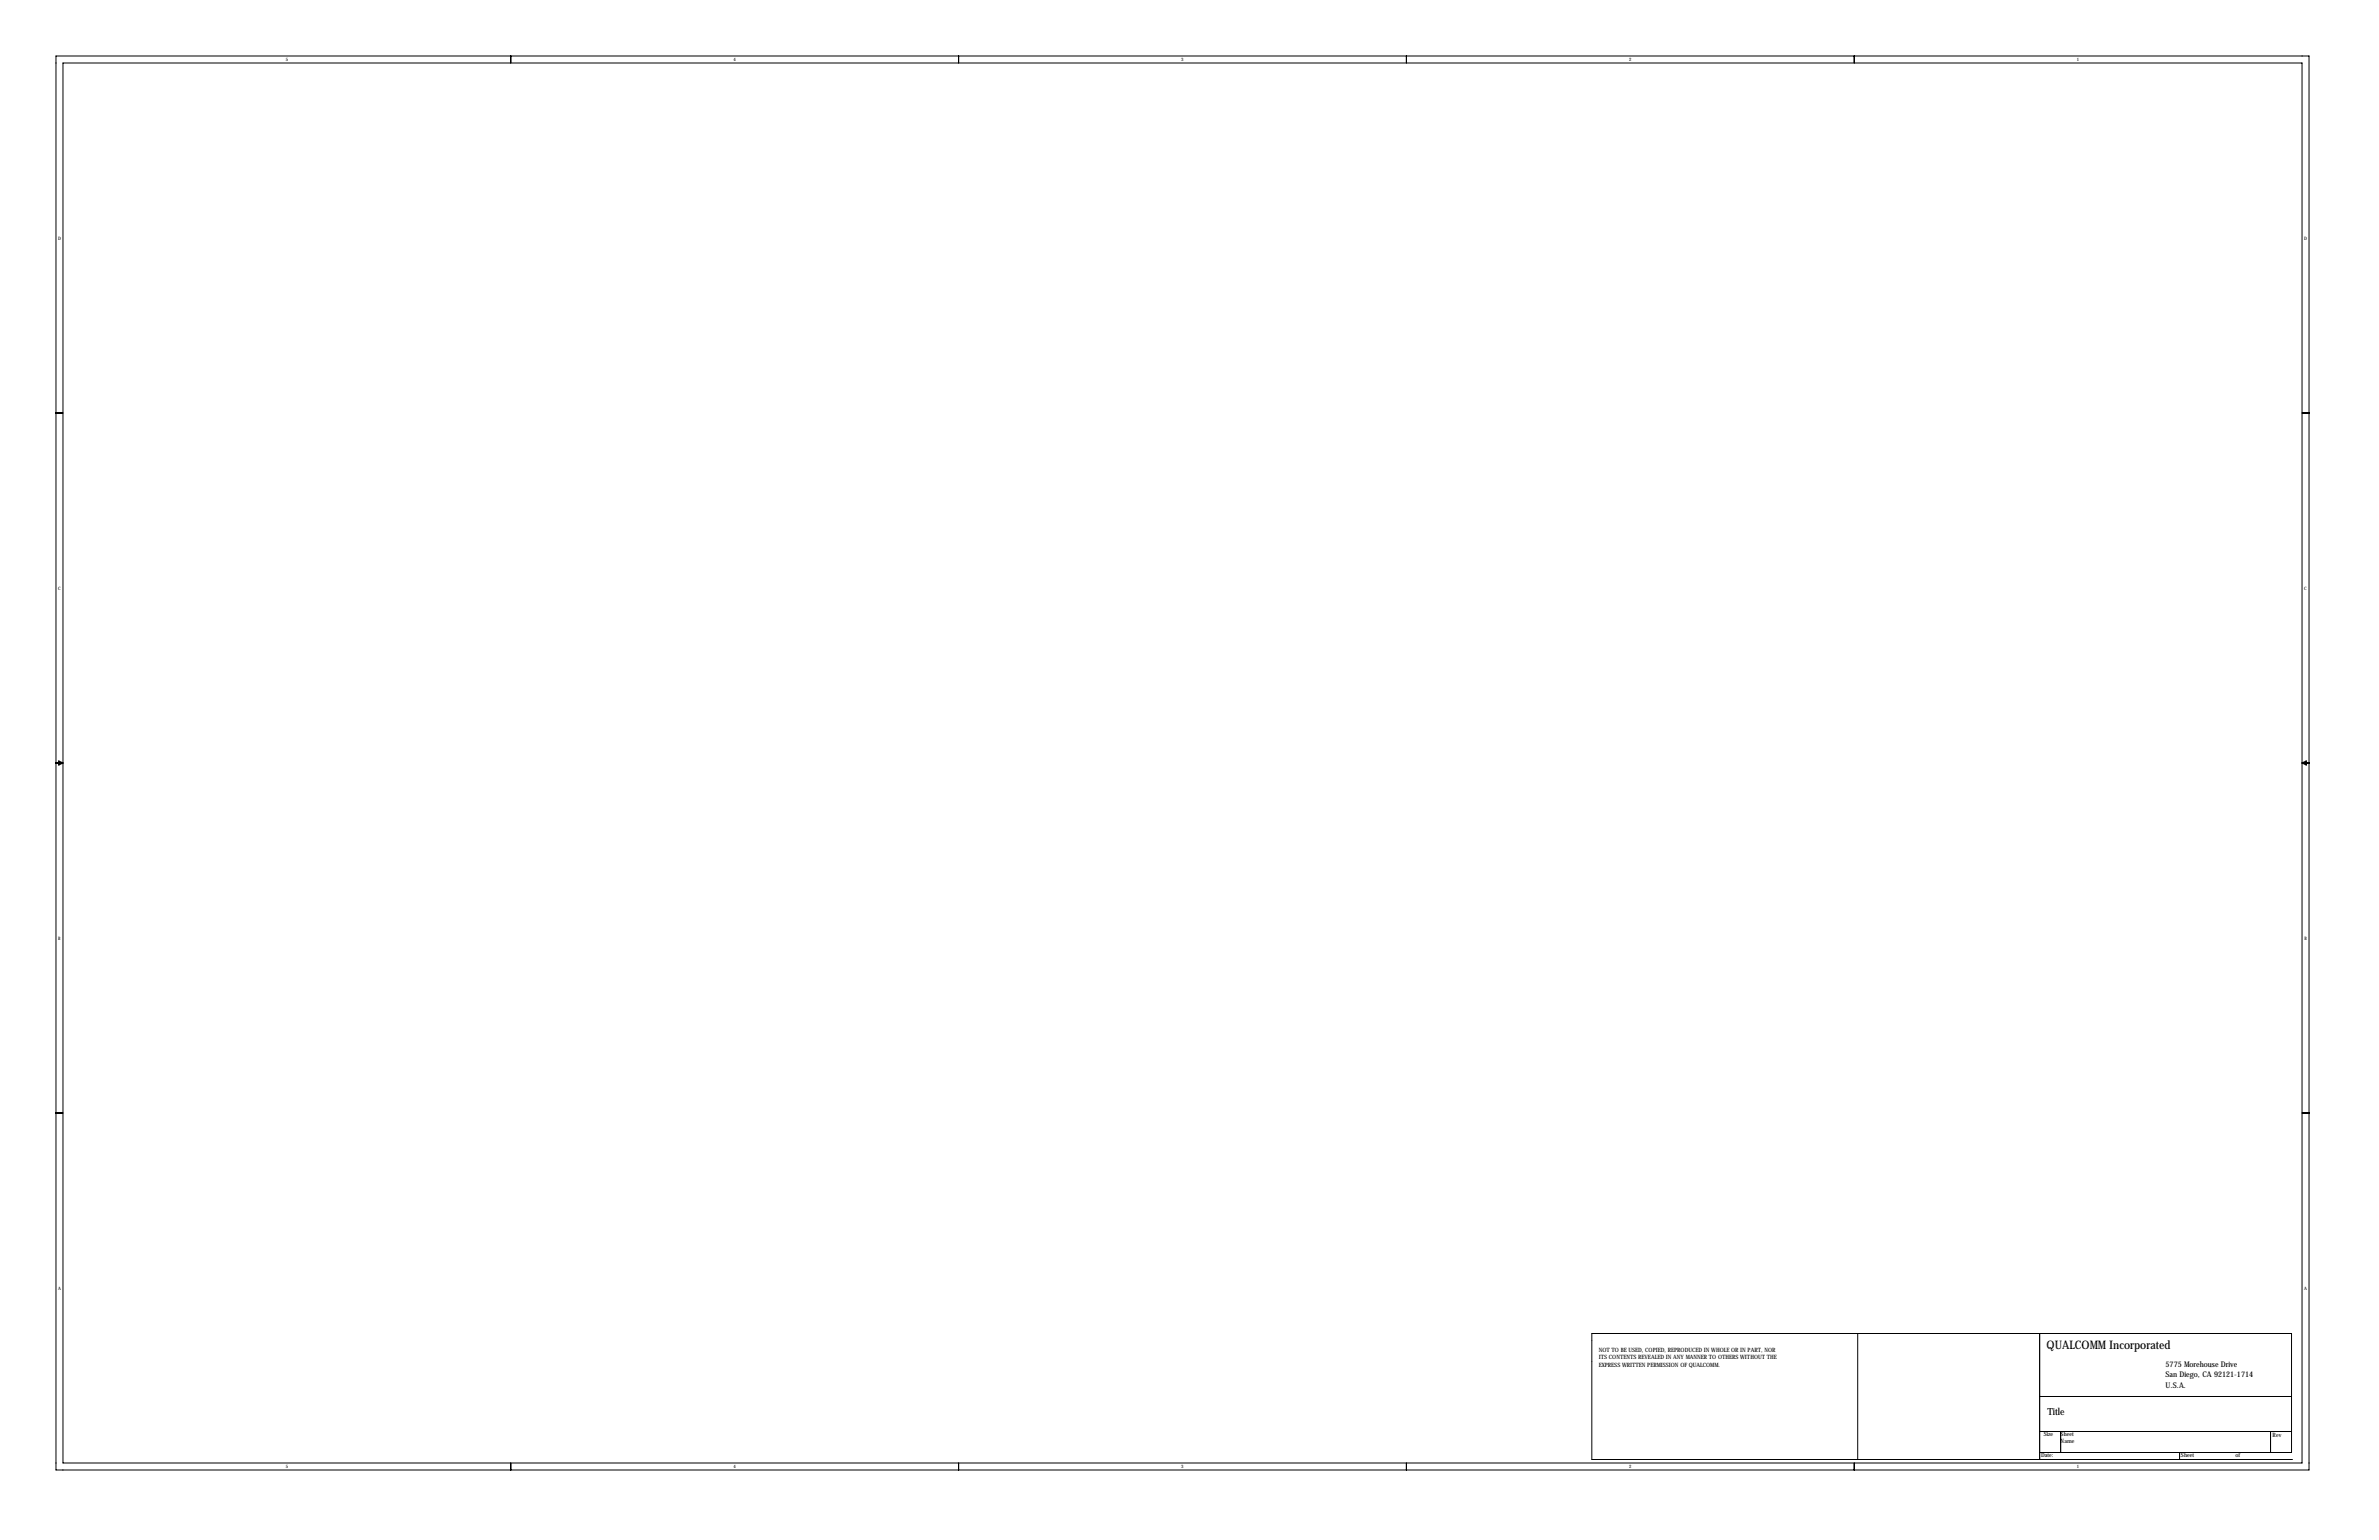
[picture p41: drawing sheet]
<svg xmlns="http://www.w3.org/2000/svg" width="864mm" height="559mm" viewBox="0 0 864 559" stroke-linecap="round" stroke-linejoin="round" font-family="sans-serif">
<defs><g id="words">
<text font-size="4.3" x="743" y="489.4">QUALCOMM Incorporated</text>
<text font-size="3.6" x="743.2" y="513.3">Title</text>
<g font-size="2.8">
<text x="786.1" y="496">5775 Morehouse Drive</text>
<text x="786.1" y="503.5">U.S.A.</text>
<text x="786.1" y="499.8">San Diego, CA 92121-1714</text>
</g>
<g font-size="2.1">
<text x="580.4" y="490.4">NOT TO BE USED, COPIED, REPRODUCED IN WHOLE OR IN PART, NOR</text>
<text x="580.4" y="496">EXPRESS WRITTEN PERMISSION OF QUALCOMM.</text>
<text x="580.4" y="493.2">ITS CONTENTS REVEALED IN ANY MANNER TO OTHERS WITHOUT THE</text>
<text x="741.9" y="521.2">Size</text>
<text x="748" y="520.9">Sheet</text>
<text x="825" y="521.4">Rev</text>
<text x="748" y="523.7">Name</text>
<text x="740.9" y="528.5">Date:</text>
<text x="791.7" y="528.5">Sheet</text>
<text x="811.5" y="528.5">of</text>
</g>
<g font-size="1.7">
<text x="103.7" y="22.2">5</text>
<text x="266.3" y="22.2">4</text>
<text x="428.8" y="22.2">3</text>
<text x="591.4" y="22.2">2</text>
<text x="754" y="22.2">1</text>
<text x="21.1" y="86.9">D</text>
<text x="836.4" y="86.9">D</text>
<text x="21.1" y="213.9">C</text>
<text x="836.5" y="213.9">C</text>
<text x="21.2" y="340.9">B</text>
<text x="836.5" y="340.9">B</text>
<text x="21.1" y="467.9">A</text>
<text x="836.4" y="467.9">A</text>
<text x="103.7" y="532.7">5</text>
<text x="266.3" y="532.7">4</text>
<text x="428.8" y="532.7">3</text>
<text x="591.4" y="532.7">2</text>
<text x="754" y="532.7">1</text>
</g>
</g></defs>
<g fill="none" stroke="#000" stroke-width=".36">
<path d="M20.3 20.3h817.9v513.1h-817.9zM22.9 22.9h812.8v508h-812.8zM185.4 20.3v2.6M348 20.3v2.6M510.5 20.3v2.6M673.1 20.3v2.6M20.3 149.9h2.6M835.7 149.9h2.5M20.3 276.9h2.6M21.3 276.1l1.6 .8-1.6 .7zM835.7 276.9h2.5M835.7 276.9l1.5-.8v1.5z"/>
<path d="M20.3 403.9h2.6M835.7 403.9h2.5M674.4 483.9v45.7M740.4 483.9v45.7M740.4 506.7h91.5M740.4 519.4h91.5M748 519.4v7.6M824.2 519.4v7.6M185.4 530.9v2.5M348 530.9v2.5M510.5 530.9v2.5M673.1 530.9v2.5"/>
<path d="M740.4 527h91.4l.1-43.1h-254.1v45.7h254.1M791.2 529.6h.1M791.2 527v2.6M831.9 529.6h.1"/>
</g>
<use href="#words"/>
</svg>
